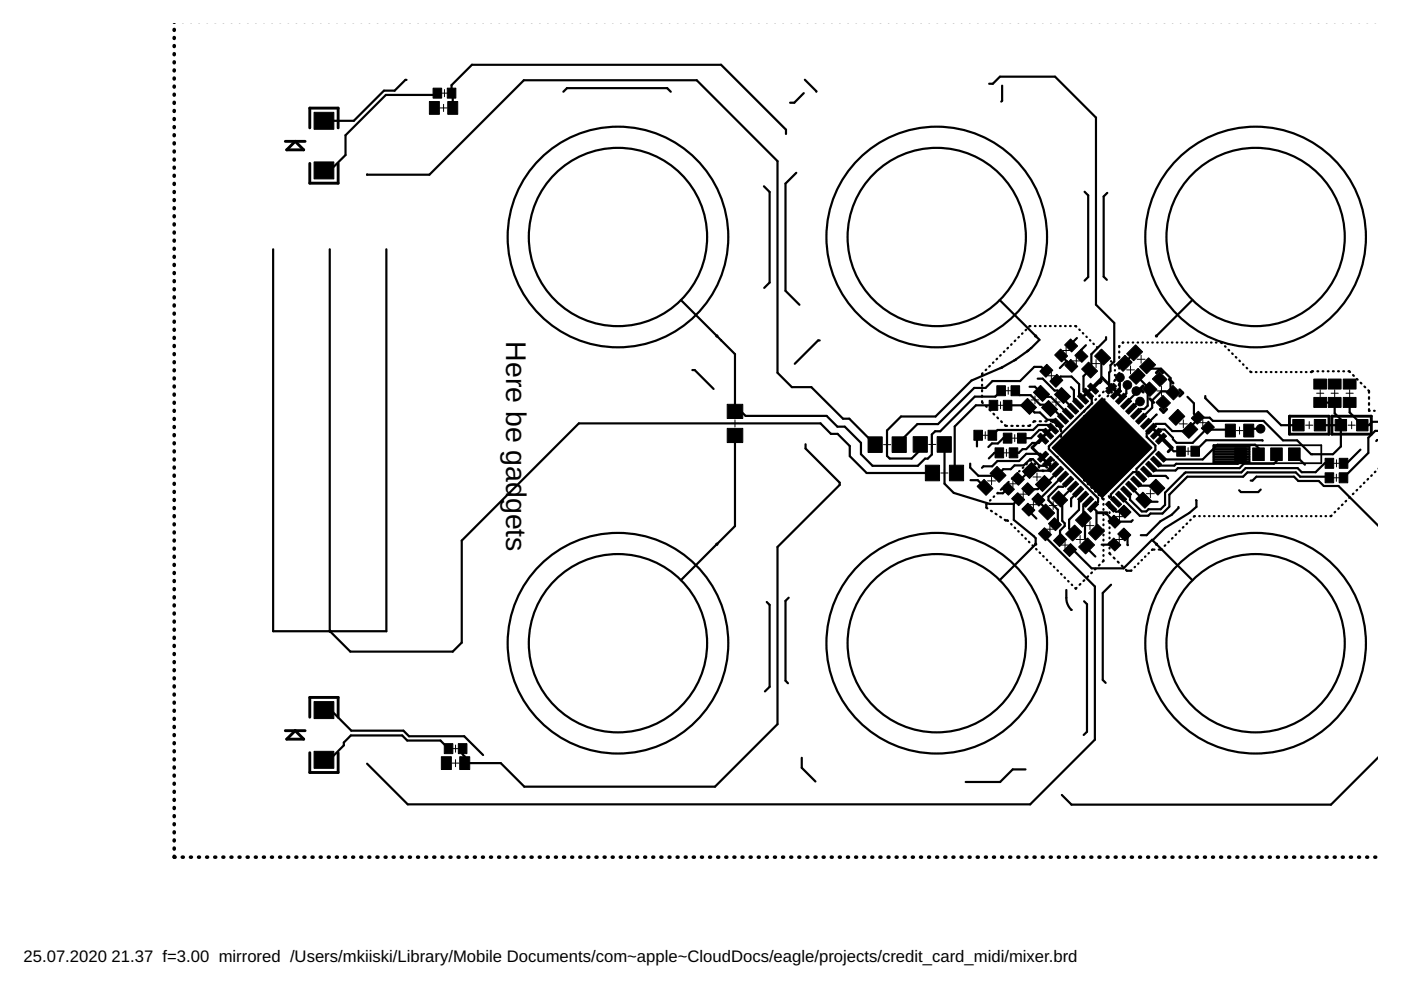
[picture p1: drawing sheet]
<svg xmlns="http://www.w3.org/2000/svg" width="297mm" height="210mm" viewBox="0 0 297 210" stroke-linecap="round" stroke-linejoin="round" font-family="sans-serif">
<defs><g id="words">
<text font-size="6" x="107.3" y="72.4" transform="rotate(90 107.3 72.4)">Here be gadgets</text>
<g font-size="3.5">
<text x="5" y="203.9">25.07.2020</text>
<text x="23.7" y="203.9">21.37 f=3.00 mirrored /Users/mkiiski/Library/Mobile Documents/com~apple~CloudDocs/eagle/projects/credit_card_midi/mixer.brd</text>
</g>
</g></defs>
<g fill="#000" stroke="#000" stroke-width=".21">
<path d="M91.8 18.7h1.8v2.1h-1.8zM94.8 18.7h1.8v2.1h-1.8zM66.6 34.3h4.2v3.6h-4.2zM66.6 23.8h4.2v3.6h-4.2zM91 21.5h2.2v2.7h-2.2zM94.9 21.5h2.1v2.7h-2.1zM220.5 78.7l1.5-1.5 1.2 1.3-1.5 1.5zM223.6 75.3l1.3-1.3 1.5 1.5-1.3 1.3zM225.7 73.1l1.3-1.2 1.5 1.5-1.3 1.2zM225.8 77.5l1.2-1.3 1.5 1.5-1.3 1.3zM227.9 75.4l1.3-1.3 1.5 1.5-1.3 1.2zM229.3 78.3l1.5-1.5 1.9 1.9-1.5 1.5z"/>
<path d="M232.1 75.5l1.5-1.5 1.9 1.9-1.5 1.5zM236.6 77.2l1.9-1.9 1.5 1.5-1.9 1.9zM238.9 75l1.9-1.9 1.5 1.5-2 1.9zM239.4 80l1.9-1.9 1.5 1.5-1.9 1.9zM241.6 77.8l1.9-1.9 1.5 1.4-1.9 1.9zM154.2 90.8h3.3v3h-3.3zM154.2 85.7h3.3v3h-3.3zM184 92.6h3v3.3h-3zM189.1 92.6h3.1v3.3h-3.1zM193.6 92.6h3v3.3h-3zM196.2 98.6h3v3.3h-3zM198.7 92.6h3v3.3h-3z"/>
<path d="M201.3 98.6h3v3.3h-3zM206.5 91.2h1.8v2.1h-1.8zM209.5 91.2h1.8v2.1h-1.8zM209.9 100.4l1.5-1.5 1.9 1.9-1.5 1.5zM209.7 84.9h1.8v2.1h-1.8zM211 95h1.8v2.1h-1.8zM211.3 81.8h1.9v2.1h-1.9zM212.7 84.9h1.8v2.1h-1.8zM212.7 91.8h1.8v2.2h-1.8zM214 95h1.8v2.1h-1.8zM214.4 81.8h1.8v2.1h-1.8zM218.7 98l1.5 1.5-1.9 2-1.5-1.6z"/>
<path d="M215.7 91.8h1.9v2.2h-1.9zM217.8 84.5l2 1.9-1.5 1.5-1.9-1.9zM220 97.4l1.7-1.7 .6 .6-1.7 1.7zM219.1 83.2l1.5-1.5 1.9 1.9-1.5 1.5zM221 98.4l1.7-1.7 .7 .7-1.7 1.7zM220 92.5l.6-.7 1.7 1.7-.6 .7zM220.8 86.4l1.5-1.5 1.9 1.9-1.5 1.5zM233.7 84.3l10.6 10.6-10.6 10.6-10.6-10.6zM221 91.4l.7-.6 1.7 1.7-.7 .6zM222.1 90.4l.6-.7 1.7 1.7-.6 .7zM223.6 83.7l1.5-1.5 1.9 1.9-1.5 1.5zM225.9 86.6l1.7 1.6-.6 .7-1.7-1.7z"/>
<path d="M222.6 80.8l1.5-1.4 1.2 1.2-1.4 1.5zM223.2 89.3l.6-.6 1.7 1.7-.6 .6zM226.3 86.1l.7-.6 1.7 1.7-.7 .6zM224.2 88.2l.7-.6 1.6 1.7-.6 .6zM228 84.4l1.7 1.7-.6 .7-1.7-1.7zM229.1 83.4l1.7 1.7-.6 .6-1.7-1.7zM230.2 82.3l1.7 1.7-.7 .6-1.7-1.7zM231.2 81.2l1.7 1.7-.6 .7-1.7-1.7zM234.4 82.9l1.7-1.7 .6 .7-1.7 1.7zM235.5 84l1.7-1.7 .6 .6-1.7 1.7zM236.5 85.1l1.7-1.7 .7 .6-1.7 1.7zM237.6 86.1l1.7-1.7 .6 .7-1.7 1.7z"/>
<path d="M238.7 87.2l1.6-1.7 .7 .6-1.7 1.7zM241.4 86.6l.6 .6-1.7 1.7-.6-.7zM242.5 98.8l1.7 1.7-.7 .7-1.7-1.7zM240.8 89.3l1.7-1.7 .6 .6-1.7 1.7zM243.5 97.8l1.7 1.7-.6 .6-1.7-1.7zM241.8 90.4l1.7-1.7 .7 .6-1.7 1.7zM244.6 96.7l1.7 1.7-.7 .7-1.7-1.7zM244.6 89.7l.6 .7-1.7 1.7-.6-.7zM245.6 95.7l1.7 1.7-.6 .6-1.7-1.7zM246.6 83.8l1.6 1.6-1.5 1.5-1.6-1.6zM242.2 82.5l1.5-1.5 1.6 1.6-1.5 1.5zM243.9 92.5l1.7-1.7 .7 .6-1.7 1.7z"/>
<path d="M245 93.5l1.7-1.7 .6 .7-1.7 1.7zM248.7 81.7l1.6 1.6-1.5 1.5-1.6-1.6zM244.3 80.3l1.5-1.4 1.6 1.6-1.5 1.4zM249.7 86.8l1.5 1.5-1.9 1.9-1.5-1.5zM252.5 89.6l1.5 1.4-1.9 1.9-1.5-1.4zM249.5 94.6h1.8v2.1h-1.8zM254.1 87.2l1.2 1.3-1.4 1.4-1.3-1.2zM252.5 94.6h1.8v2.1h-1.8zM254.7 90.8l1.5-1.5 1.3 1.3-1.5 1.5zM259.8 89.9h2.1v2.7h-2.1zM261.8 95h2.4v2.6h-2.4zM263.7 89.9h2.1v2.7h-2.1z"/>
<path d="M265.6 95h2.5v2.6h-2.5zM269.4 95h2.5v2.6h-2.5zM273.2 95h2.5v2.6h-2.5zM274.1 88.9h2.4v2.5h-2.4zM278.7 88.9h2.4v2.5h-2.4zM278.6 80.4h2.7v2.1h-2.7zM278.6 84.3h2.7v2.1h-2.7zM280.9 97.2h1.9v2.1h-1.9zM281.6 80.4h2.7v2.1h-2.7zM281.6 84.3h2.7v2.1h-2.7zM283.1 88.9h2.4v2.5h-2.4zM284 97.2h1.8v2.1h-1.8z"/>
<path d="M284.8 80.4h2.7v2.1h-2.7zM284.8 84.3h2.7v2.1h-2.7zM287.6 88.9h2.4v2.5h-2.4zM207.2 103.1l1.4-1.5 1.9 1.9-1.4 1.5zM212.3 103.5l1.3-1.2 1.5 1.4-1.3 1.3zM214.5 105.7l1.3-1.2 1.5 1.4-1.3 1.3zM214.4 101.4l1.3-1.3 1.5 1.5-1.3 1.3zM216.6 103.6l1.3-1.3 1.5 1.5-1.3 1.3zM216.7 107.9l1.2-1.2 1.5 1.5-1.3 1.2zM221.4 100.8l1.5 1.5-1.9 1.9-1.5-1.5zM220 104.5l1.5 1.5-1.2 1.3-1.5-1.5zM220.2 113.2l1.2-1.3 1.5 1.5-1.2 1.3z"/>
<path d="M220.2 108.4l1.5-1.5 1.9 1.9-1.5 1.5zM222.1 99.5l1.7-1.7 .6 .6-1.7 1.7zM224.9 113.1l1.2 1.3-1.5 1.5-1.2-1.3zM222.3 111l1.3-1.2 1.4 1.5-1.2 1.2zM223.2 100.5l1.7-1.7 .6 .7-1.7 1.7zM224.2 101.6l1.7-1.7 .6 .6-1.6 1.7zM224.5 104.1l1.9 1.9-1.5 1.5-1.9-1.9zM227 115.3l1.2 1.2-1.4 1.5-1.3-1.3zM225.3 102.7l1.7-1.7 .6 .6-1.7 1.7zM229.9 108.4l1.5 1.5-1.9 1.9-1.5-1.5zM226.3 103.7l1.7-1.7 .7 .7-1.7 1.7zM229.1 103.1l.6 .6-1.7 1.7-.6-.6z"/>
<path d="M225.9 113.2l1.9-1.9 1.5 1.5-1.9 1.9zM230.2 104.1l.6 .7-1.7 1.7-.6-.6zM232.7 111.1l1.5 1.5-1.9 1.9-1.5-1.5zM231.2 105.2l.7 .7-1.7 1.6-.7-.6zM228.7 116l1.9-1.9 1.5 1.4-1.9 2zM230.6 108l1.7-1.7 .6 .6-1.7 1.7zM234.9 110.5l1.3-1.3 1.5 1.5-1.3 1.3zM234.9 115.3l1.2-1.2 1.5 1.4-1.3 1.3zM234.4 106.9l.6-.6 1.7 1.7-.6 .6zM235.5 105.9l.6-.7 1.7 1.7-.6 .6zM237 108.4l1.3-1.3 1.5 1.5-1.3 1.3zM237 113.2l1.3-1.2 1.5 1.4-1.3 1.3z"/>
<path d="M236.5 104.8l.7-.7 1.7 1.8-.7 .6zM237.6 103.7l.6-.6 1.7 1.7-.6 .6zM241.4 99.9l1.7 1.7-.6 .6-1.7-1.7zM238.7 102.7l.6-.7 1.7 1.7-.7 .7zM239.7 101.6l.6-.6 1.7 1.7-.6 .6zM240.8 105.8l1.5-1.4 1.9 1.9-1.5 1.5zM243.6 103.1l1.5-1.5 1.9 1.9-1.5 1.5zM280.9 100.2h1.9v2.2h-1.9zM283.9 100.2h1.8v2.2h-1.8zM66.6 159.3h4.2v3.6h-4.2zM66.6 148.8h4.2v3.6h-4.2zM94.2 157.7h1.8v2.1h-1.8z"/>
<path d="M97.2 157.7h1.8v2.1h-1.8zM93.6 160.4h2.1v2.8h-2.1zM97.5 160.4h2.1v2.8h-2.1z"/>
<circle cx="152" cy="71.2" r=".23"/>
<circle cx="219.6" cy="71.2" r=".23"/>
<circle cx="245.2" cy="71.2" r=".23"/>
<circle cx="152" cy="115.4" r=".23"/>
<circle cx="219.6" cy="115.4" r=".23"/>
<circle cx="245.2" cy="115.4" r=".23"/>
</g>
<g fill="none" stroke="#000" stroke-width=".47">
<path d="M86.2 16.9h-.2l-2.3 2.3h-2.3l-6.4 6.4h-6.3M92.7 19.7l-.3 .4h-10.6l-8.5 8.6v4.2l-3.3 3.2h-1.3M119.4 19.5l.8-.8h21.3l.7 .8M170.4 19.7l-2 2.1h-.9M170.6 16.9l2.5 2.6M209.7 17.8h.8l1.5-1.5h11.7l8.7 8.6v39.7l3.8 3.9v8.2l-.8 .7v1.3l-.2 .3v3l.4 .4M212.5 18.2v3.2l-.2 .1M77.8 37h13.2l20.1-20h36.6l17.1 17.2v44.8l3.1 3.1h4.1l6.7 6.7h1.4l5.4 5.5M96 22.9v-2.8l-.3-.4v-1.6l4.4-4.4h52.8l13.7 13.8v.9M162 39.5l1.2 1.2v19.2l-1.2 1.1M168.8 36.6l-2.3 2.3v22.8l3 2.9M57.9 52.9v80.9h24v-80.9"/>
<path d="M69.9 52.9v80.9l4.4 4.4h21.7l1.9-2v-21.6l24.8-24.8h51.3l2.2 2.2h1.4l2.6 2.6v2.1l3.5 3.6h14M230 40.7l.7 .7v17.3l-.7 .8M234.8 40.9l-.8 .8v17l.7 .6M144.4 63.6l11.4 11.5v12.1h1.3l1 1h17.2l2.2 2.3h1.6l3.4 3.4v2.4l2.5 2.5h9.6l1.5-1.6h.6l.9-.8v-4.3l.7-.7h1l7.4-7.3h4.3l1.3-1.3M146.8 78.5h.5l4 4M173.8 72.2h-.3l-5 4.9M208.3 79.1l-.1 .4M209.1 78.4l-.1 .1M209.9 77.6l-.2 .1M210.6 76.8l-.1 .1M211.4 76.1l-.1 .1M211.9 63.6l8.5 8.5-2.6 2.4"/>
<path d="M212.2 78l-6.2 2.7-7.6 7.6h-7.4l-2.9 3v5.4l.5 .5h4.7l1.8-1.8v-1.2M212.2 78h.1M212.2 75.3l-.2 .1M213 74.5l-.2 .1M213.7 73.7l-.1 .2M214.5 73l-.1 .1M215.1 76.4l-2.9 1.6M215.1 76.4h.1M215.3 72.2l-.2 .1M215.4 76.2l-.3 .2M215.4 76.2h.1M216 71.4l-.1 .2"/>
<path d="M216.8 70.7l-.1 .1M217.6 69.9l-.2 .1M217.8 74.5l-2.4 1.7M217.8 74.5h.1M218.5 69.1l-.3 .2M219.4 69.1h.2M220.5 69.1h.1M221.5 69.1h.2M221.8 78.6h-.2l-.8-.8h-1.5l-3 3h-5.9l-1.4 1.5h-2.5l-7.6 7.6h-4.4l-3.9 3.9v.5M222.6 69.1h.2M223.7 69.1h.1M224.7 69.1h.2"/>
<path d="M225 75.4l2.1 2.2-1-1-1.4 1.4M225 75.4h.1M225.8 69.1h.2M226.9 69.1h.1M227.9 69.1l.3 .1M228.3 71.7l-1.2 1.2v.3M228.8 69.9l.1 .1M229.6 70.6l.1 .1M230.2 73.2l-.9 1v1.3M230.3 71.4l.1 .1M231.1 72.1l.1 .1M231.8 72.9l.1 .1"/>
<path d="M232.6 73.6l.1 .1M233.3 74.4h.1M233.8 75.7l-.3 .3v4.9l-1.7 1.5M234.1 75.1l.1 .1M234.5 71.5v.5l-3.1 3.1v3l-1.7 1.7v2.7l1.8 1.8v1.2l-9.1 9.1v.6l10.4 10.4v.8l-1 1 .7 1v4.4M234.8 75.8l.1 .1M235.5 76.6l.1 .1M236.3 77.3l.1 .3M236.4 78.5v.1M236.4 79.5v.1M237.3 74.5v.2M237.3 75.6v.3"/>
<path d="M237.3 76.8v.2M237.3 77.9v.2M237.3 79.1v.2M237.4 73.3l-.1 .3M238.2 72.6l-.2 .1M239.1 72.6h.1M240.2 72.6h.1M240.6 74.8l-2.3 2.2M241.1 79.8l2.7 2.7-.5 .4v3.1l-.7 .7h-.7l-1 1M241.2 72.6h.1M242.2 72.6h.1M243.3 72.6h.1"/>
<path d="M243.3 77.6l.6 .6h2.3l2 2v2.5l.5 .6-.2-.3h-2.3l-1.9 1.9v1.5l-2.4 2.4M244.3 72.6h.1M245.3 72.6h.1M246.4 72.6h.1M247.4 72.6h.1M248.5 72.6h.1M249.5 72.6h.1M250.5 72.6h.2M251.6 72.6h.1M252.6 72.6h.1M252.8 63.6l-7.6 7.6M253.6 72.6h.2"/>
<path d="M254.7 72.6h.1M255.7 72.6h.1M256.8 72.6h.1M257.8 72.6h.1M258.8 72.6l.3 .1M259.7 73.4l.1 .1M260.5 74.2l.1 .1M261.2 74.9l.2 .2M262 75.7l.1 .1M262.8 76.5l.1 .1M263.5 77.2l.2 .1M264.3 78l.1 .1"/>
<path d="M265.1 78.8l.2 .1M266.3 78.9h.1M267.3 78.9h.2M268.4 78.9h.1M269.4 78.9h.2M270.5 78.9h.1M271.6 78.9h.1M272.6 78.9h.2M273.7 78.9h.1M274.7 78.9h.2M275.8 78.9h.1M276.9 78.9h.1"/>
<path d="M278.4 78.7l-.5 .2M279.3 78.7h.2M280.4 78.7h.2M281.5 78.7h.2M282.6 78.7h.2M283.7 78.7h.2M284.8 78.7h.2M285.9 78.7l.3 .2M286.9 79.5l.1 .2M155.8 92.3v19.2l-11.4 11.5M170.8 94.2v.9l7.2 7.2v.5l-13.2 13.2v37.5l-13.2 13.3h-40.4l-5-5h-7.7v-1.4l-.4-.5v-1.2M200.2 94.2l.1 8.4 1.9 1.9 7.6 2.3h5.1"/>
<path d="M207.4 92.3l-.3 .3v2.1M208.2 85l.2 .4M208.2 80.4v.3M208.2 81.6v.2M208.2 82.7v.3M208.2 83.9v.2M209 86.1l.2 .2M209.8 86.9l.2 .2M210.6 85.9h-3.7l-4.5 4.5v9.5l.4 .4M210.6 87.7l.2 .2M211.5 88.5l.1 .2M211.9 96h-1.1l-1.1 1.2"/>
<path d="M212.3 89.3l.1 .2M213.1 90.1l.4 .2M213.6 92.9h-.9l-1.1 1.1h-1.3l-.8 .8M213.6 85.9h4.2l1.6 1.6h1.1l1.6 1.5h1.4l.8 .8M214.4 90.3h.3M215.3 82.8l.9 1h2.3l2 2h1.2l.7 .7M215.6 90.3h.3M216.2 99.9l-.2 .1M216.8 90.3h.3M217 99.1l-.2 .1M217.7 98.3l-.1 .1M218.3 82h1.1l2.2 2.1h1.2l3.6 3.6"/>
<path d="M218.4 97.7l.1-.2 .2 .2M218.4 90.1l-.4 .2M219.3 98.3l.2 .1M219.5 89.3l-.4 .2M220 80.3h1.1l2.5 2.5h.6l1.1 1.1v.5l2.2 2.3M220.2 99l.1 .1M220.4 89.3h.3M221 99.8h.3M221.1 96.8l-.5-.6h-3l-1.5 1.5h-4.6l-1.1 1.2h-1.9l-.3 .3M221.1 93l-.8 .9h-1.4l-1.3 1.3h-.8l-.8 .8h-1.1M221.6 89.3h.3M222 99.1h-.1"/>
<path d="M222.2 97.9l-.9 .9h-.9l-1.4-1.5h-.6l-1.4 1.4h-1.9l-.8 .8h-1.6l-1.4 1.4h-3.9l-1.7-1.8v-.8M222.2 91.9l-.8-.7h-1.1l-1.7 1.7h-2M222.4 86.5l.1 .1M222.4 86.5h.7l2.3 2.3M222.7 98.3v.1M222.8 89.3l.5 .2M223.3 99l-.9 .8-4.1-.1-1.7 1.8h-.8M223.3 90.9l-1-.8h-2.2l-1.1 1.1h-7.5l-1.1 1.1M223.5 97.6l-.1 .1M223.9 90.2l.2 .2M224 80.7l.9-.9h2.3l1.6 1.6v2.3l.8 .8M224.2 96.8l-.1 .1"/>
<path d="M224.8 91l.2 .5M225 95.9l-.1 .3M225 92.4v.2M225 93.5v.3M225 94.7v.2M227.1 82.1l.6 .6v2M227.8 84.8l.8 .8M229.8 88.2v.1M229.8 89.3v.1M229.8 90.3v.1M229.8 91.3v.1M229.8 92.4v.1"/>
<path d="M229.8 93.4v.1M229.8 94.4v.2M229.8 95.5v.1M229.8 96.5v.1M229.8 97.5v.2M229.8 98.6v.1M229.8 99.6v.1M230 87l-.2 .3M230.8 86.2l-.1 .2M230.9 89v.2M230.9 90.1v.2M230.9 91.2v.1"/>
<path d="M230.9 92.3v.1M230.9 93.3v.2M230.9 94.4v.2M230.9 95.5v.2M230.9 96.6v.1M230.9 97.6v.2M230.9 98.7v.2M230.9 99.8v.2M231.1 87.8l-.2 .3M231.6 85.4l-.2 .2M231.8 87l-.1 .2M232.4 84.6l-.2 .2"/>
<path d="M232.6 86.2l-.1 .2M233.2 83.8l-.2 .2M233.4 85.4l-.1 .2M234 83l-.2 .2M234.2 84.7l-.2 .1M234.8 82.2l-.2 .2M235 83.9l-.2 .1M235.6 81.4l-.2 .2M235.8 83.1l-.2 .1M236.4 80.5l-.2 .3M236.5 82.3l-.1 .2M237.3 81.3l-.1 .4"/>
<path d="M237.3 80.2v.2M237.4 80v2.7l-.8 .8M239 81.6l-.2 .3v1.5l-1.1 1.1M240.9 82.9v.4l-2.1 2.3M241.7 85.1h-.4l-1.5 1.6M245.2 87.9l-1.9 1.9h-.3M246.2 93l2.6 2.7h1.6M251.8 84.1l1.3 1.4v2.2l.9 .9M252.3 91.2l-.2 .2h-3.5l-1.6-1.5h-1.9l-2 1.9v.8l1.9 1.9v.9l-4 4v.7M254 88.6v.3l-1.7 1.7M255.5 84v.4l2.8 2.8h10.4l2.9 2.9h3.7M260.9 91.3v-.2h-4.4l-.4-.4-3.2 3.2h-3.5l-.7-.8v-.3l-1.7-1.7h-1l-.9 .8"/>
<path d="M263 96.3v1.4l-.6 .6h-13l-.4 .4h-3.1l-.8-.8M266.8 96.3v-1.3l-.7-.7h-8l-3.1 3.1h-8.2l-.6-.6M267.3 90.9h-2.2l-.3 .4M267.7 93.4l-12-.1-2.3 2.4M270.6 96.3v1.5l-.5 .5h-6.4l-.9 1h-13.1l-.5 .5h-4.3l-.8-.8M274.4 96.3l2.3 2.2M279.9 90.1h4.4M279.9 85.3l3.1 .1M281.9 98.2h-1.1l-1.9 1.9h-2.9l-.9-.8h-11l-.9 .9h-11.8l-4.4 4.3v2.5l-.9 1h-2.6l-.5 .4h-.9l-2.5-2.4v-.9l-.8-.9M283 85.3v2.3l1.3 1.3v5.8l-1.7 1.6h-4.6l-3-2.9h-3l-4.1-4.2h-10.7l-.7-.6h-2.5M286.2 85.3v2.1l2.6 2.7h1.4l.7-.7h1.2M287.7 80.3l.1 .2"/>
<path d="M288.4 95.3l-2.9 2.9h-.6M288.5 81.2l.1 .1M289.3 82l.2 .1M290.1 82.8l.2 .5M290.3 84.2v.4M290.3 85.5v.3M290.3 86.7v.4h.1M291.3 87.1h.2M291.6 100l-.1 .1M292.1 91.4h-.5l-1.5 1.4v3.2l-5.3 5.3M292.1 93.3l-.3 .2M152 115.4h.1"/>
<path d="M205.8 101.8h1.5l1.6 1.5-.3-.2M209.3 106.8l-.2 .1v.7l.2 .2M210 106l-.1 .2M210.1 108.3l.2 .1M210.8 105.2l-.1 .2M211.1 108.9l.2 .2M211.6 104.5l-.2 .1M212 109.6l.3 .1M212.3 103.7l-.1 .1M213 110.2l.7 .2M213.1 102.9l-.1 .2M213.7 103.6l-1.1 1h-1"/>
<path d="M213.9 102.2l-.2 .1M214.4 111.1l.1 .1M214.6 101.4l-.1 .1M214.9 106.8v3.4l4.7 3.9v1.3M215.1 111.9l.1 .1M215.4 100.6l-.1 .2M215.9 105.8l-1 1M215.9 112.6l.1 .1M216.6 113.4l.1 .1M217.4 114.1l.1 .1M218 108.1v.1l1.7 1.7M218.1 114.9l.1 .1"/>
<path d="M218.9 115.6l.1 .1M219.6 115.4l-7.7 7.6M219.7 116.4l.1 .1M220.4 117.1l.1 .2M221.2 117.9l.1 .1M221.6 113.3v.5l10.5 10.6v32.4l-13.7 13.7h-132l-8.6-8.6M221.9 118.7l.1 .1M222.7 119.4l.1 .1M224.3 100h.1M224.3 100l-2.5 2.5h-.6l-1.2 1.2h-2M225.4 101.1h-.2l-5 4.8 .3 .3-.2 .3 1.6 1.5v.6M226.4 102.1l-1 1.1h-1l-2.1 2.1v.8l2 2v2.4l-.6 .6"/>
<path d="M227.5 103.2l-2.6 2.6h-.2l.5 .5v4.1l.5 .6v.5l-1 1v2M228.6 104.2l-1.5 1.5v1.7M229.6 105.3l-.8 .9v1.9l-2.1 2.1v1.9l.9 .9M229.6 105.3h.1M229.8 100.6v.2M229.8 101.7l.2 .2M230.6 102.6l.1 .1M230.7 106.4l-1 .9v2.7l.3 .4v3.8l.4 .3v1.6l1.8 1.9M230.9 100.9l.2 .3M231.4 103.4l.1 .1M231.7 101.9l.2 .2M232.2 104.1l.1 .1"/>
<path d="M232.6 102.7l.1 .2M232.9 104.9l.1 .1M233.2 119.7l-.2 .2M233.4 103.5l.2 .2M233.7 105.6l.3 .2v.1M234 106.8v.2M234 107.9v.2M234 109v.2M234 110.1v.2M234 111.2v.2M234 112.3v.1M234 113.3v.2"/>
<path d="M234 114.4v.2M234 115.5v.2M234 116.6v.2M234 117.7v.2M234 118.8l-.2 .3M234.2 104.4l.2 .2M234.5 109h.2l1.6 1.6h3.5l.4-.3M235.1 105.2l.1 .4M235.2 117.2l.3 .4M235.2 106.5v.1M235.2 107.5v.2M235.2 108.6v.2"/>
<path d="M235.2 109.7v.1M235.2 110.8v.1M235.2 111.8v.2M235.2 112.9v.2M235.2 114v.1M235.2 115v.2M235.2 116.1v.2M235.6 107.4l1 1.1h1.8M236.1 118.2l.2 .2M236.2 115.4l-2.6 .1M237 119.1l.2 .2M237.8 119.9l.2 .2"/>
<path d="M238.4 113.3l.7 .7v1.6M239.8 103.2l3.1 3.2h2.5M240.9 102.1l.8 .9h3.1l.5 .3M241.4 119.4l-.1 .1M241.9 101.1h.1M241.9 101.1l-1-1h-.7l-4.7 4.7v.5l1.1 1.1M241.9 101v.1M242.1 118.7l-.1 .1M242.8 118v.1M243 100l.9 .9h3.2l.6 .5M243.6 117.2l-.1 .1M244.8 116.5l-.6 .1"/>
<path d="M245.2 115.4l7.6 7.6M245.2 115.4l-.9-1-6.1 6.1h-6.7l-3.9-3.9h-.7M246.3 116.4l-.6 .1M247.1 115.6l-.2 .1M247.8 114.9l-.1 .1M248.6 114.1l-.1 .1M249.4 113.3l-.2 .1M249.9 107.5v.2l-1.5 1.4-2.4 1.4-2.9 3h-1.2M250.1 112.5l-.1 .1M250.9 111.7l-.1 .2M251.7 111l-.1 .1M252.5 110.2l-.2 .1"/>
<path d="M253.3 109.4l-.2 .2M253.6 106l.1 1.5-1.5 1.3-5.2 3.2-2.6 2.6M254.3 109.4h.1M255.3 109.4h.1M256.3 109.4h.1M257.3 109.4h.2M258.4 109.4h.1M259.4 109.4h.1M260.4 109.4h.2M261.5 109.4h.1M262.5 109.4h.1M263.5 109.4h.2"/>
<path d="M264.6 109.4h.1M265.2 101.9h.4l.8-.8h8l.9 .9h4.3l1.1 1h3.1l8.3 8.3M265.6 109.4h.1M266.6 109.4h.1M267.3 103.8l-.5 .5h-3.7l-.4-.4M267.7 109.4h.1M268.7 109.4h.1M269.7 109.4h.1M270.7 109.4h.1M271.8 109.4h.1M272.8 109.4h.1M273.8 109.4h.1"/>
<path d="M274.9 109.4h.1M275.9 109.4h.1M276.9 109.4h.1M277.9 109.4h.2M279 109.4h.1M280 109.4h.1M281 109.4h.2M281.9 101.3l-.3-.2h-5.9l-1-.9h-10.2l-.9 .9h-11.9l-3.8 3.8v2.5l-1.4 1.5h-2.6l-.4 .4h-1.8l-4-4M282.3 109.3l-.2 .1M283.1 108.5l-.1 .1M283.9 107.8l-.2 .1M284.6 107l-.1 .1"/>
<path d="M285.4 106.2l-.1 .1M286.2 105.4l-.1 .2M287 104.6l-.2 .2M287.7 103.9l-.1 .1M288.5 103.1l-.1 .1M289.3 102.3l-.1 .1M290.1 101.5l-.2 .2M290.9 100.8l-.2 .1M162.6 127.6l.6 .6v17.4l-1 1M167.2 126.7l-.7 .7v16.9l.6 .6M223.4 120.2l.1 .1M224.2 120.9l.1 .1"/>
<path d="M225 121.7l.1 .1M225.7 122.4l.1 .1M226.1 125.1a4.8 4.8 0 0 0 .7 3.8l.4 .4M226.5 123.2l.1 .1M227.2 124l.1 .1M228.2 124.7l-.1 .1-.1-.1M229.1 123.8l-.2 .2M229.8 127.5l.7 .6v27.1l-.7 .6M229.9 123l-.2 .2M230.7 122.2l-.2 .2M231.5 121.4l-.1 .1M232.3 120.6l-.1 .1"/>
<path d="M235.6 124l-1.8 1.7v18.5l.6 .6M238.7 120.8l.2 .2 1-.1M240.6 120.2v.1M68.7 150.6h1.4l4.4 4.3h11l1.2 1.2h11.7l4 4M95.1 158.7l-1.7-1.7h-7.1l-1-1.1h-10.9l-1.5 1.5v.6l-3.1 3.1h-1.1M170 160.7v2.1l2.9 2.9M217.4 163.1h-2.7l-2.7 2.7h-7.3M292.1 160.7l-9.9 9.9h-55l-2.1-2"/>
<circle cx="131" cy="50.3" r="23.4"/>
<circle cx="131" cy="50.2" r="18.9"/>
<circle cx="198.6" cy="50.3" r="23.4"/>
<circle cx="198.6" cy="50.2" r="18.9"/>
<circle cx="266.2" cy="50.3" r="23.4"/>
<circle cx="266.2" cy="50.2" r="18.9"/>
<circle cx="131" cy="136.4" r="23.4"/>
<circle cx="131" cy="136.4" r="18.9"/>
<circle cx="198.6" cy="136.4" r="23.4"/>
<circle cx="198.6" cy="136.4" r="18.9"/>
<circle cx="266.2" cy="136.4" r="23.4"/>
<circle cx="266.2" cy="136.4" r="18.9"/>
</g>
<g fill="#000" stroke="#000" stroke-width=".21">
<circle cx="237.4" cy="80" r=".91"/>
<circle cx="239" cy="81.6" r=".91"/>
<circle cx="240.9" cy="82.9" r=".91"/>
<circle cx="241.7" cy="85.1" r=".91"/>
<circle cx="267.3" cy="90.9" r=".91"/>
<circle cx="70" cy="133.8" r=".23"/>
</g>
<g fill="none" stroke="#000" stroke-width=".76">
<path d="M36.9 6.2v.2M36.9 8v.1M36.9 9.7v.2M36.9 11.4v.2M36.9 13.1v.2M36.9 14.8v.2M36.9 16.6v.1M36.9 18.3v.2M36.9 20v.2M36.9 21.7v.2M36.9 23.4v.2M36.9 25.1v.2"/>
<path d="M36.9 26.9v.2M36.9 28.6v.2M36.9 30.3v.2M36.9 32v.2M36.9 33.7v.2M36.9 35.5v.1M36.9 37.2v.2M36.9 38.9v.2M36.9 40.6v.2M36.9 42.3v.2M36.9 44v.2M36.9 45.8v.2"/>
<path d="M36.9 47.5v.2M36.9 49.2v.2M36.9 50.9v.2M36.9 52.6v.2M36.9 54.4v.1M36.9 56.1v.2M36.9 57.8v.2M36.9 59.5v.2M36.9 61.2v.2M36.9 62.9v.2M36.9 64.7v.2M36.9 66.4v.2"/>
<path d="M36.9 68.1v.2M36.9 69.8v.2M36.9 71.5v.2M36.9 73.3v.2M36.9 75v.2M36.9 76.7v.2M36.9 78.4v.2M36.9 80.1v.2M36.9 81.9v.1M36.9 83.6v.2M36.9 85.3v.2M36.9 87v.2"/>
<path d="M36.9 88.7v.2M36.9 90.4v.2M36.9 92.2v.2M36.9 93.9v.2M36.9 95.6v.2M36.9 97.3v.2M36.9 99v.2M36.9 100.8v.2M36.9 102.5v.2M36.9 104.2v.2M36.9 105.9v.2M36.9 107.6v.2"/>
<path d="M36.9 109.3v.3M36.9 111.1v.2M36.9 112.8v.2M36.9 114.5v.2M36.9 116.2v.2M36.9 117.9v.3M36.9 119.7v.2M36.9 121.4v.2M36.9 123.1v.2M36.9 124.8v.2M36.9 126.5v.2M36.9 128.3v.2"/>
<path d="M36.9 130v.2M36.9 131.7v.2M36.9 133.4v.2M36.9 135.1v.2M36.9 136.8v.3M36.9 138.6v.2M36.9 140.3v.2M36.9 142v.2M36.9 143.7v.2M36.9 145.4v.2M36.9 147.2v.2M36.9 148.9v.2"/>
<path d="M36.9 150.6v.2M36.9 152.3v.2M36.9 154v.2M36.9 155.8v.2M36.9 157.5v.2M36.9 159.2v.2M36.9 160.9v.2M36.9 162.6v.2M36.9 164.4v.1M36.9 166.1v.2M36.9 167.8v.2M36.9 169.5v.2"/>
<path d="M36.9 171.2v.2M36.9 173v.1M36.9 174.7v.2M36.9 176.4v.2M36.9 178.1v.2M36.9 179.8v.2M36.9 181.5v.2h.2M38.7 181.7h.2M40.4 181.7h.2M42.1 181.7h.2M43.8 181.7h.2M45.5 181.7h.2"/>
<path d="M47.3 181.7h.2M49 181.7h.2M50.7 181.7h.2M52.4 181.7h.2M54.1 181.7h.2M55.9 181.7h.1M57.6 181.7h.2M59.3 181.7h.2M61 181.7h.2M62.7 181.7h.2M64.5 181.7h.1M66.2 181.7h.2"/>
<path d="M67.9 181.7h.2M69.6 181.7h.2M71.3 181.7h.2M73 181.7h.3M74.8 181.7h.2M76.5 181.7h.2M78.2 181.7h.2M79.9 181.7h.2M81.7 181.7h.2M83.4 181.7h.2M85.1 181.7h.2M86.8 181.7h.2"/>
<path d="M88.5 181.7h.2M90.3 181.7h.1M92 181.7h.2M93.7 181.7h.2M95.4 181.7h.2M97.1 181.7h.2M98.8 181.7h.3M100.6 181.7h.2M102.3 181.7h.2M104 181.7h.2M105.7 181.7h.2M107.5 181.7h.2"/>
<path d="M109.2 181.7h.2M110.9 181.7h.2M112.6 181.7h.2M114.3 181.7h.2M116.1 181.7h.1M117.8 181.7h.2M119.5 181.7h.2M121.2 181.7h.2M122.9 181.7h.2M124.7 181.7h.1M126.4 181.7h.2M128.1 181.7h.2"/>
<path d="M129.8 181.7h.2M131.5 181.7h.2M133.2 181.7h.3M135 181.7h.2M136.7 181.7h.2M138.4 181.7h.2M140.1 181.7h.2M141.9 181.7h.1M143.6 181.7h.2M145.3 181.7h.2M147 181.7h.2M148.7 181.7h.2"/>
<path d="M150.5 181.7h.1M152.2 181.7h.2M153.9 181.7h.2M155.6 181.7h.2M157.3 181.7h.2M159 181.7h.3M160.8 181.7h.2M162.5 181.7h.2M164.2 181.7h.2M165.9 181.7h.2M167.7 181.7h.2M169.4 181.7h.2"/>
<path d="M171.1 181.7h.2M172.8 181.7h.2M174.5 181.7h.2M176.3 181.7h.1M178 181.7h.2M179.7 181.7h.2M181.4 181.7h.2M183.1 181.7h.2M184.8 181.7h.2M186.6 181.7h.2M188.3 181.7h.2M190 181.7h.2"/>
<path d="M191.7 181.7h.2M193.4 181.7h.3M195.2 181.7h.2M196.9 181.7h.2M198.6 181.7h.2M200.3 181.7h.2M202.1 181.7h.1M203.8 181.7h.2M205.5 181.7h.2M207.2 181.7h.2M208.9 181.7h.2M210.7 181.7h.1"/>
<path d="M212.4 181.7h.2M214.1 181.7h.2M215.8 181.7h.2M217.5 181.7h.2M219.2 181.7h.3M221 181.7h.2M222.7 181.7h.2M224.4 181.7h.2M226.1 181.7h.2M227.9 181.7h.1M229.6 181.7h.2M231.3 181.7h.2"/>
<path d="M233 181.7h.2M234.7 181.7h.2M236.5 181.7h.1M238.2 181.7h.2M239.9 181.7h.2M241.6 181.7h.2M243.3 181.7h.2M245 181.7h.2M246.8 181.7h.2M248.5 181.7h.2M250.2 181.7h.2M251.9 181.7h.2"/>
<path d="M253.6 181.7h.3M255.4 181.7h.2M257.1 181.7h.2M258.8 181.7h.2M260.5 181.7h.2M262.3 181.7h.1M264 181.7h.2M265.7 181.7h.2M267.4 181.7h.2M269.1 181.7h.2M270.8 181.7h.2M272.6 181.7h.2"/>
<path d="M274.3 181.7h.2M276 181.7h.2M277.7 181.7h.2M279.4 181.7h.3M281.2 181.7h.2M282.9 181.7h.2M284.6 181.7h.2M286.3 181.7h.2M288.1 181.7h.1M289.8 181.7h.2M291.5 181.7h.2"/>
</g>
<g fill="none" stroke="#000" stroke-width=".61">
<path d="M60.5 30h4.2M62.6 30l1.8 1.8h-3.6zM65.7 27.1v-4.2h6v4.2M65.7 34.6v4.2h6v-4.2M245.2 79l.6-.6 .7 .6M222.7 91l-3.9 3.9 3.9 3.9M229.7 84l4-3.9 3.9 3.9M242.4 81.8l-.7 .7 .7 .6M243.8 84.5l.8 .8M244.6 91l3.9 3.9-.8 .9M246 86.8l.7 .6 .7-.6M247.9 80.4l.8 .8"/>
<path d="M250.1 82.6l.7 .7-.7 .7M273.4 88.2h8.4v3.9h-8.4zM282.4 88.2h8.3v3.9h-8.3zM232.6 108.7h2.1M60.5 154.9h4.2M62.6 154.9l1.8 1.8h-3.6zM65.7 152.1v-4.2h6v4.2M65.7 159.6v4.2h6v-4.2"/>
</g>
<g fill="none" stroke="#000" stroke-width=".38">
<path d="M257.3 94.4h22.8v3.8h-22.8zM257.3 98.1h7.6M257.3 97.8h7.6M257.3 97.5h7.6M257.3 97.1h7.6M257.3 96.8h7.6M257.3 96.4h7.6M257.3 96.1h7.6M257.3 95.7h7.6M257.3 95.4h7.6M257.3 95h7.6M257.3 94.7h7.6"/>
<path d="M264.9 94.4v3.8"/>
</g>
<g fill="none" stroke="#000" stroke-width=".21">
<path d="M93.5 19.7h1.5M94.2 19v1.5M93.3 22.9h1.5M94 22.1v1.5M222.1 79.7h1.6M222.9 78.9v1.5M225.3 74.3h1.5M226 73.6v1.5M227.4 76.5h1.6M228.2 75.8v1.5M231.5 77.1h1.7M232.4 76.2v1.7"/>
<path d="M237.4 79.3v1.5M238.9 78.4h1.6M239.7 77.6v1.7M241.1 76.2h1.7M241.9 75.3v1.7M155.1 89.8h1.5M155.8 89v1.5M187.3 94.3h1.5M188.1 93.5v1.5M196.9 94.2h1.5M197.7 93.5v1.5M200.2 99.5v1.5"/>
<path d="M208.1 92.3h1.6M208.9 91.5v1.5M211.4 85.9h1.5M212.1 85.2v1.5M212.6 96h1.5M213 82.8h1.5M213.4 95.2v1.6M213.8 82.1v1.5M214.4 92.9h1.5M215.1 92.1v1.6M218.6 84.8h1.7M219.4 83.9v1.7"/>
<path d="M223.1 85.2h1.6M223.9 84.4v1.7M230.7 94.9h6M233.7 91.9v6M236.7 80h1.5M238.3 81.6h1.5M239 80.9v1.5M240.1 82.9h1.6M240.9 82.1v1.6M240.9 85.1h1.5M241.7 84.4v1.5M245.3 82.9h1.9"/>
<path d="M246.3 81.9v2M250 89.9h1.7M250.9 89v1.7M251.1 95.7h1.6M251.9 94.9v1.5M254.3 89.6h1.5M255 88.9v1.5M262 91.3h1.6M262.8 90.5v1.6M266.1 96.3h1.5M266.5 90.9h1.5M266.8 95.5v1.6"/>
<path d="M267.3 90.1v1.6M276.8 90.1h1.5M277.6 89.4v1.5M279.1 83.4h1.6M279.9 82.6v1.5M282.2 83.4h1.5M282.6 98.2h1.5M283 82.6v1.5M283.4 97.5v1.5M285.4 83.4h1.5M285.8 90.1h1.5M286.2 82.6v1.5"/>
<path d="M286.6 89.4v1.5M199.5 100.3h1.5M209.4 102h1.7M210.2 101.1v1.7M214 102.6h1.5M214.8 101.8v1.5M216.2 104.8h1.5M216.9 104v1.5M218.3 107h1.6M219 101.1h1.7M219.1 106.2v1.6M219.9 100.3v1.7"/>
<path d="M221.8 112.2h1.6M222.4 107.2h1.7M222.6 111.4v1.6M223.3 106.3v1.7M225 115.6h1.6M225.8 114.8v1.5M228.2 114.4h1.6M229 113.5v1.7M230.3 111.4h1.6M231.1 110.6v1.7M236.5 114.4h1.6M236.6 109.5h1.5"/>
<path d="M237.3 113.6v1.5M237.3 108.8v1.5M243.1 104.7h1.7M243.9 103.8v1.7M282.6 101.3h1.5M283.3 100.5v1.6M95.8 158.7h1.5M96.6 158v1.5M95.8 161.8h1.5M96.6 161.1v1.5"/>
</g>
<use href="#words"/>
</svg>
